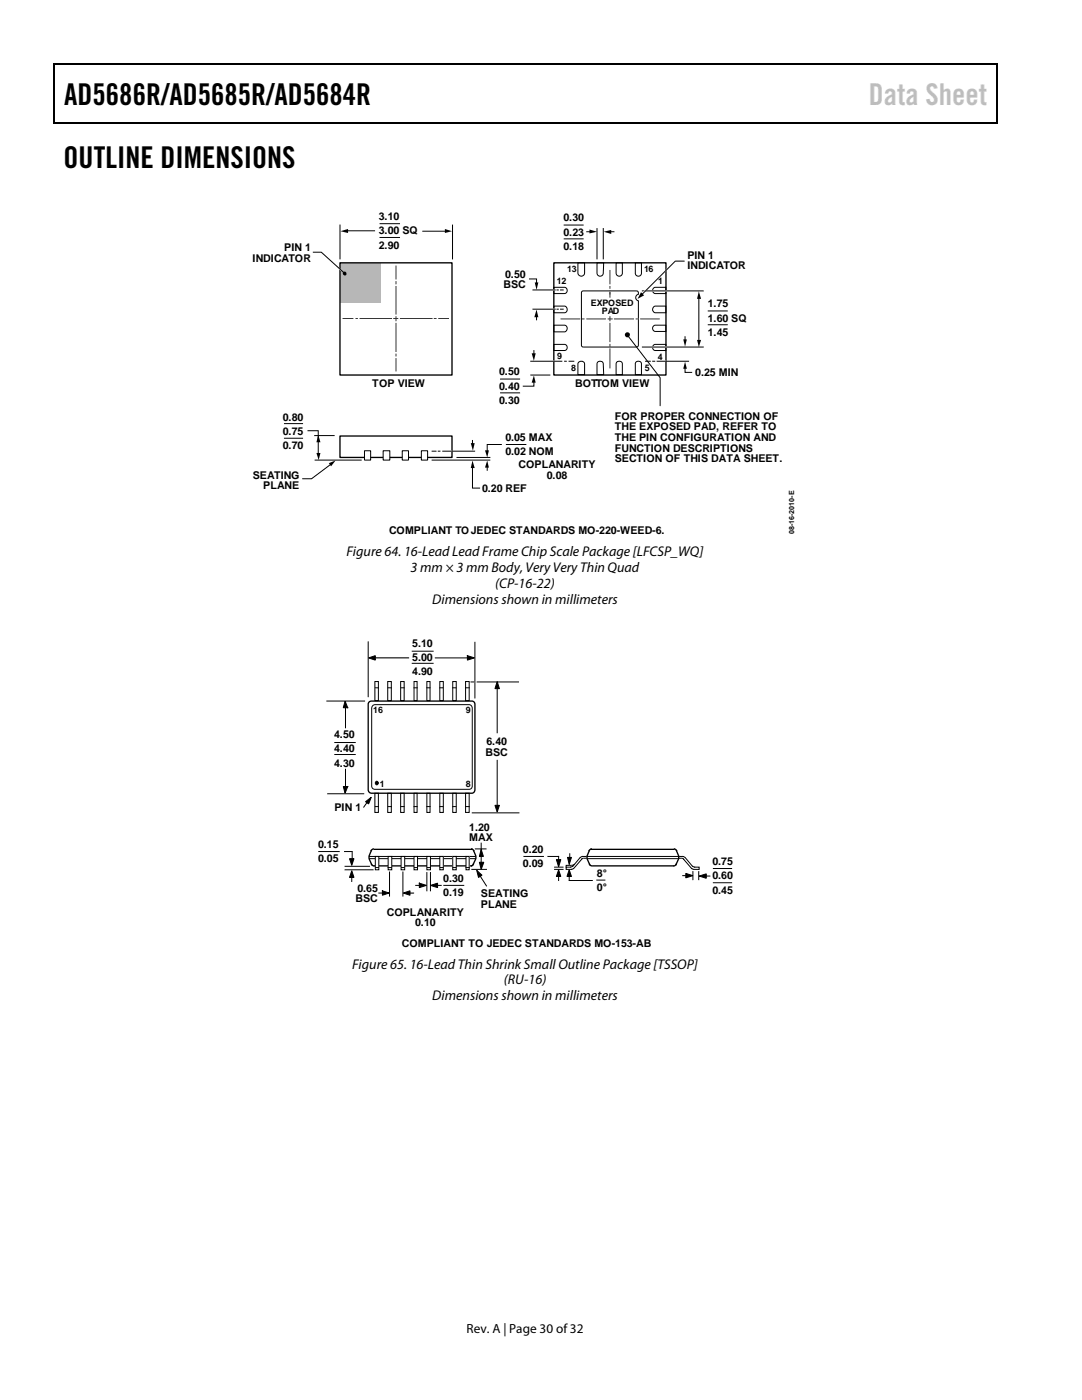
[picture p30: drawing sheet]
<svg xmlns="http://www.w3.org/2000/svg" width="216mm" height="279mm" viewBox="0 0 216 279" stroke-linecap="round" stroke-linejoin="round" font-family="sans-serif">
<defs><g id="words">
<g font-size="6">
<text x="12.8" y="21">AD5686R/AD5685R/AD5684R</text>
<text x="12.7" y="33.6">OUTLINE DIMENSIONS</text>
</g>
<text font-size="6" fill="#c0c0c0" x="173.3" y="21">Data Sheet</text>
<g font-size="2.8">
<text x="69.1" y="111">Figure 64. 16-Lead Lead Frame Chip Scale Package [LFCSP_WQ]</text>
<text x="81.9" y="114.2">3 mm × 3 mm Body, Very Very Thin Quad</text>
<text x="98.8" y="117.3">(CP-16-22)</text>
<text x="86.3" y="120.5">Dimensions shown in millimeters</text>
<text x="70.3" y="193.3">Figure 65. 16-Lead Thin ShrinkSmall Outline Package [TSSOP]</text>
<text x="100.5" y="196.5">(RU-16)</text>
<text x="86.3" y="199.6">Dimensions shown in millimeters</text>
</g>
<text font-size="2.6" x="93.1" y="266">Rev. A | Page 30 of 32</text>
<g font-size="2.1">
<text x="75.6" y="43.9">3.10</text>
<text x="75.6" y="46.8">3.00 SQ</text>
<text x="112.5" y="44.2">0.30</text>
<text x="112.5" y="47">0.23</text>
<text x="50.4" y="52.2">INDICATOR</text>
<text x="56.7" y="50.1">PIN 1</text>
<text x="75.6" y="49.6">2.90</text>
<text x="112.5" y="49.9">0.18</text>
<text x="137.2" y="53.7">INDICATOR</text>
<text x="137.2" y="51.6">PIN 1</text>
<text x="100.5" y="57.6">BSC</text>
<text x="100.8" y="55.4">0.50</text>
<text x="141.2" y="61.3">1.75</text>
<text x="141.2" y="64.2">1.60 SQ</text>
<text x="141.2" y="67">1.45</text>
<text x="74.3" y="77.3">TOP VIEW</text>
<text x="99.6" y="74.9">0.50</text>
<text x="99.6" y="77.8">0.40</text>
<text x="114.8" y="77.3">BOTTOM VIEW</text>
<text x="138.7" y="75.1">0.25 MIN</text>
<text x="56.4" y="83.9">0.80</text>
<text x="99.6" y="80.6">0.30</text>
<text x="122.7" y="83.8">FOR PROPER CONNECTION OF</text>
<text x="56.4" y="86.8">0.75</text>
<text x="56.4" y="89.6">0.70</text>
<text x="100.8" y="88">0.05 MAX</text>
<text x="122.7" y="85.9">THE EXPOSED PAD, REFER TO</text>
<text x="122.7" y="88">THE PIN CONFIGURATION AND</text>
<text x="50.4" y="95.5">SEATING</text>
<text x="100.8" y="90.9">0.02 NOM</text>
<text x="103.5" y="93.4">COPLANARITY</text>
<text x="109.1" y="95.5">0.08</text>
<text x="122.7" y="90.2">FUNCTION DESCRIPTIONS</text>
<text x="122.7" y="92.3">SECTION OF THIS DATA SHEET.</text>
<text x="52.5" y="97.7">PLANE</text>
<text x="96.2" y="98.2">0.20 REF</text>
<text x="77.6" y="106.6">COMPLIANT TOJEDEC STANDARDS MO-220-WEED-6.</text>
<text x="82.3" y="129.1">5.10</text>
<text x="82.3" y="132">5.00</text>
<text x="82.3" y="134.8">4.90</text>
<text x="66.7" y="147.3">4.50</text>
<text x="97.1" y="148.7">6.40</text>
<text x="66.7" y="150.2">4.40</text>
<text x="66.7" y="153">4.30</text>
<text x="96.9" y="150.9">BSC</text>
<text x="66.7" y="161.9">PIN 1</text>
<text x="93.6" y="165.8">1.20</text>
<text x="93.6" y="167.9">MAX</text>
<text x="63.5" y="169.3">0.15</text>
<text x="63.5" y="172.1">0.05</text>
<text x="104.4" y="170.3">0.20</text>
<text x="104.4" y="173.1">0.09</text>
<text x="142.2" y="172.7">0.75</text>
<text x="71.3" y="177.9">0.65</text>
<text x="88.4" y="175.9">0.30</text>
<text x="88.4" y="178.8">0.19</text>
<text x="96" y="179">SEATING</text>
<text x="119.1" y="175">8°</text>
<text x="119.1" y="177.9">0°</text>
<text x="142.2" y="175.5">0.60</text>
<text x="142.2" y="178.3">0.45</text>
<text x="71" y="180.1">BSC</text>
<text x="77.2" y="182.7">COPLANARITY</text>
<text x="82.8" y="184.8">0.10</text>
<text x="96" y="181.1">PLANE</text>
<text x="80.2" y="189">COMPLIANT TO JEDEC STANDARDS MO-153-AB</text>
</g>
<g font-size="1.8">
<text x="111.1" y="56.7">12</text>
<text x="113.2" y="54.3">13</text>
<text x="128.5" y="54.3">16</text>
<text x="131.3" y="56.6">1</text>
<text x="117.9" y="61">EXPOSED</text>
<text x="120.1" y="62.6">PAD</text>
<text x="111.2" y="71.7">9</text>
<text x="131.3" y="71.8">4</text>
<text x="114" y="74.1">8</text>
<text x="128.7" y="74">5</text>
<text x="74.5" y="142.3">16</text>
<text x="92.9" y="142.4">9</text>
<text x="75.8" y="157.1">1</text>
<text x="92.9" y="157.1">8</text>
</g>
<text font-size="1.4" x="158.5" y="106.6" transform="rotate(-90 158.5 106.6)">08-16-2010-E</text>
</g></defs>
<path d="M10.7 12.7h.2v1h-.2zM198.9 12.7h.2v1h-.2zM198.9 12.7h.2v.3h-.2zM133.2 24.4h.3v.3h-.3zM198.9 24.4h.2v.3h-.2z" fill="#000"/>
<path d="M10.7 12.8h188.2M10.8 13.7v11M199 13.7v11M198.9 24.5h-188.2" fill="none" stroke="#000" stroke-width=".25"/>
<path d="M75.7 44.6h4.1M75.7 47.4h4.1M112.5 44.9h4M112.5 47.7h4M141.2 62.1h4M141.2 64.8h4" fill="none" stroke="#000" stroke-width=".2"/>
<path d="M68 52.6h8v7.9h-8z" fill="#b5b7b9"/>
<g fill="none" stroke="#000" stroke-width=".2">
<path d="M67.8 44.9v6.8M90.3 44.9v6.8M105.6 55.7h1.5v.9M99.8 75.6h4M99.8 78.4h4M105.8 74.8h4M106.5 76.1v1h-2.2M106.5 69.9v.9M107.1 63v.9M62.8 91.8h9.4M66.1 92.6l-3.9 2.9h-1.9M86.1 91.8h11.7"/>
<path d="M91.2 91.3h6.5M94.3 87.9v.8M94.3 93.2v4.2h1.5M97.2 93.1v.8M100.1 88.7h-2.9v1.4M100.9 88.7h4.1"/>
</g>
<path d="M67.8 87h22.4v4.3h-22.4z" fill="none" stroke="#000" stroke-width=".27"/>
<path d="M106.7 56.4h.7l-.3 1.5zM106.1 70.5h.8l-.4 1.5zM106.5 74.9l.4 1.5h-.8zM107.1 61.8l.3 1.5h-.8zM65.6 92.4l1.4-.5-.9 1.2zM93.9 88.4h.8l-.3 1.6zM94.3 91.9l.4 1.5h-.8zM96.8 89.9h.8l-.4 1.4zM97.2 91.9l.4 1.4h-.8z" fill="#000"/>
<path d="M139.4 59.4v8.7" fill="none" stroke="#010101" stroke-width=".2"/>
<g fill="#010101">
<path d="M139.4 58.1l.5 1.5h-.8z"/>
<path d="M139.1 67.8h.8l-.5 1.5z"/>
</g>
<path d="M61.4 86h2.1v2.1M63.5 88v2.7" fill="none" stroke="#000" stroke-width=".2"/>
<path d="M63.1 90.4h.8l-.3 1.4zM63.5 86.8l.4 1.5h-.8z" fill="#000"/>
<path d="M84.3 46.1h4.7" fill="none" stroke="#010101" stroke-width=".2"/>
<path d="M88.8 45.7l1.4 .4-1.4 .4z" fill="#010101"/>
<path d="M69.2 46.1h5.6" fill="none" stroke="#010101" stroke-width=".2"/>
<path d="M67.9 46.1l1.5-.4v.8z" fill="#010101"/>
<path d="M67.8 52.5h22.4v22.3h-22.4zM110.5 52.5h22.4v22.3h-22.4z" fill="none" stroke="#000" stroke-width=".27"/>
<path d="M67.6 53.5l.5 .5M110.3 57.9h.5M110.3 61.7h.5M121.8 64.8v.3" fill="none" stroke="#fff" stroke-width=".27"/>
<g fill="none" stroke="#000" stroke-width=".2">
<path d="M62.4 50.3h1.7l4.7 4.3M106.3 57.9h4.5M110.5 57.3h2.1a.63 .63 0 0 1 .6 .7 .63 .63 0 0 1-.6 .6h-2.1zM111.1 57.9h.3M111.8 57.9h.6M115.3 52.5h1.3v2a.67 .67 0 0 1-.6 .6 .67 .67 0 0 1-.7-.6zM119.1 52.5h1.4l-.1 2a.62 .62 0 0 1-.6 .6 .62 .62 0 0 1-.7-.6zM122.9 52.5h1.3v2a.62 .62 0 0 1-.6 .6 .62 .62 0 0 1-.7-.6zM126.8 52.5h1.2v2a.61 .61 0 0 1-.6 .6 .61 .61 0 0 1-.6-.6zM130.4 57.5l.3-.2h2.2v1.3h-2.2a.63 .63 0 0 1-.3-1.1zM106.3 61.7h4.5M110.5 68.7h2.1a.62 .62 0 0 1 .6 .6 .62 .62 0 0 1-.6 .7h-2.1z"/>
<path d="M110.5 64.9h2.1a.68 .68 0 0 1 .6 .7 .68 .68 0 0 1-.6 .6h-2.1zM110.5 61.1h2.1a.68 .68 0 0 1 .6 .7 .68 .68 0 0 1-.6 .6h-2.1zM111.1 61.7h.3M111.8 61.7h.6M115.5 72.2l.5-.1a.59 .59 0 0 1 .6 .5v2.2h-1.3v-2.2zM119.3 72.2l.4-.1a.54 .54 0 0 1 .7 .5l.1 2.2h-1.4v-2.2zM123.1 72.2l.2-.1a.62 .62 0 0 1 .9 .5v2.2h-1.3v-2.2zM126.9 72.2l.2-.1a.62 .62 0 0 1 .9 .5v2.2h-1.2v-2.2zM130.4 61.3l.3-.2h2.2v1.3h-2.2a.69 .69 0 0 1-.3-1.1zM130.5 68.8l2.4-.1v1.3h-2.2a.63 .63 0 0 1-.5-.5 .63 .63 0 0 1 .3-.7zM130.5 65l2.4-.1v1.2h-2.2a.64 .64 0 0 1-.5-.5 .64 .64 0 0 1 .3-.6z"/>
</g>
<circle cx="68.8" cy="54.6" r=".37" fill="#000"/>
<path d="M129.9 69.3h3.6z" fill="#fff"/>
<path d="M129.9 69.3h3.6" fill="none" stroke="#fff" stroke-width=".27"/>
<path d="M129.8 58.1h3.6z" fill="#fff"/>
<path d="M129.8 58.1h3.6" fill="none" stroke="#fff" stroke-width=".27"/>
<path d="M117 46.2h.9M119.1 45.6v6.1M120.4 45.6v6.1M121.7 46.2h.9M128.1 58.1h12.3M128.1 69.3h12.3" fill="none" stroke="#000" stroke-width=".2"/>
<path d="M117.6 45.8l1.5 .4-1.5 .4zM120.5 46.2l1.5-.3v.8z" fill="#000"/>
<g fill="#fff" stroke="#000" stroke-width=".2">
<path d="M72.7 90h1.3v1.8h-1.3z"/>
<path d="M76.5 90h1.3v1.8h-1.3z"/>
<path d="M80.3 90h1.2v1.8h-1.2z"/>
<path d="M84.1 90h1.2v1.8h-1.2z"/>
</g>
<g fill="none" stroke="#000" stroke-width=".2">
<path d="M116.2 58.1h10.8l.3 .1 .1 .6a.69 .69 0 0 0-.5 .6 .69 .69 0 0 0 .5 .7v8.8l-.2 .3-10.8 .1-.2-.1-.2-.3v-10.5zM136.6 52.1h-1.9l-6.7 6.8M105.8 72.1h6.4M112.6 72.1h.5M113.5 72.1h1.1M125.2 66.8l6.5 8.6v5.6M128.7 72.1h1.2M130.1 72.1h.6M131 72.1h6.5M136.7 73.3v1h1.4M136.7 67.2v.8M56.7 84.5h3.8"/>
<path d="M56.7 87.5h3.8M62.7 86.9h4.1M86.1 90h1M87.4 90h.5M88.2 90h6.6M73.5 128.1v10.9M74.8 136h.7v3.8h-.7zM74.9 137.3h.6M77.4 136h.7v3.8h-.7zM77.4 137.3h.7M79.9 136h.7v3.8h-.7zM80 137.3h.6"/>
<path d="M82.6 136h.6v3.8h-.6zM82.6 137.3h.6M85.2 136h.6v3.8h-.6zM85.2 137.3h.6M87.8 136h.7v3.8h-.7zM87.8 137.3h.6M90.3 136h.7v3.8h-.7zM90.3 137.3h.7M92.9 136h.7v3.8h-.7zM92.9 137.3h.7M94 136.1h.5M94.8 128.2v11.1"/>
<path d="M95.2 136.1h8.3M73.5 159.8l-.9 1.3M74.4 140.9l.4-.3h18.2a.93 .93 0 0 1 1.2 .8v14.4a1.67 1.67 0 0 1-.3 1.7h-18.2a1.37 1.37 0 0 1-1.5-.4v-15.7zM74.8 158.3h.7v3.8h-.7zM77.4 158.3h.7v3.8h-.7zM79.9 158.3h.7v3.8h-.7zM82.6 158.3h.6v3.8h-.6zM85.2 158.3h.6v3.8h-.6zM87.8 158.3h.7v3.8h-.7zM90.3 158.3h.7v3.8h-.7zM92.9 158.3h.7v3.8h-.7zM73.7 171.4h21.1"/>
<path d="M73.7 170.9h21.1M74.9 161h.6M77.4 161h.7M80 161h.6M82.6 161h.6M85.2 161h.6M87.8 161h.6M90.3 161h.7M92.9 161h.7M94.2 162.2h9.3"/>
</g>
<path d="M121.7 58.2v.3M133.1 53.7l-5 5M110.3 72.1h.4M116.3 63.6h.2M121.7 68.8v.2M126.9 63.6h.3M132.5 72.1h.5M89.9 90h.4" fill="none" stroke="#fff" stroke-width=".27"/>
<g fill="#000">
<path d="M127.9 58.3l.6 .6-1.3 .7zM136.3 67.7h.8l-.4 1.5zM136.7 72.2l.4 1.4h-.8z"/>
<circle cx="125.2" cy="66.8" r=".51"/>
</g>
<g fill="none" stroke="#333" stroke-width=".2">
<path d="M79 53.1v2.6M79 56.2v.4M79 57.2v5.5M121.7 54v2.6M121.7 57.2v.3M121.7 58.1v1.2M68.5 63.6h1.9M71 63.6h.3M71.8 63.6h6.3M78.6 63.6h.8M79 63.2v.8M79 64.5v5.6"/>
<path d="M79 70.7v.3M79 71.6v2.4M79.9 63.6h6.3M86.7 63.6h.3M87.5 63.6h2M112 63.6h3.7M116.2 63.6h.3M117.1 63.6h3.7M121.3 63.6h.9M121.7 63.2v.8M121.7 64.5v3.7M121.7 68.7v.5"/>
<path d="M121.7 69.6v3.8M122.6 63.6h3.8M126.9 63.6h.3M127.8 63.6h3.8"/>
</g>
<path d="M73.7 140.1l.5-.2h19.3a.98 .98 0 0 1 1.3 .6v16.1a1.68 1.68 0 0 1-.4 1.6l-18.7 .1a3 3 0 0 1-2-.2l-.2-.5v-9.3v-7.8zM74.1 169.8l-.5 1v.6l.6 1.1M74.1 172.4l.1 .2 .5 .2h19.4M74.6 169.4l-.4 .2-.2 .3M74.7 169.5h19.5M94 169.4l.4 .2 .2 .3M94.5 169.8l.5 1v.6l-.6 1.1M94.5 172.4l-.1 .2-.4 .2" fill="none" stroke="#000" stroke-width=".27"/>
<g fill="#000" stroke="#000" stroke-width=".2">
<path d="M72.9 160l1.2-.9-.5 1.3z"/>
<circle cx="75.2" cy="156.3" r=".33"/>
</g>
<path d="M77.4 170.9h.8v2.7h-.8z" fill="#fff"/>
<path d="M77.4 170.9h.8v2.7h-.8zM77.4 173.1h.7" fill="none" stroke="#000" stroke-width=".2"/>
<path d="M80 170.9h.8v2.7h-.8z" fill="#fff"/>
<path d="M80 170.9h.8v2.7h-.8zM80.1 173.1h.5" fill="none" stroke="#000" stroke-width=".2"/>
<path d="M82.6 170.9h.7v2.7h-.7z" fill="#fff"/>
<path d="M82.6 170.9h.7v2.7h-.7zM82.7 173.1h.5" fill="none" stroke="#000" stroke-width=".2"/>
<path d="M85.2 170.9h.7v2.7h-.7z" fill="#fff"/>
<path d="M85.2 170.9h.7v2.7h-.7zM85.3 173.1h.5" fill="none" stroke="#000" stroke-width=".2"/>
<path d="M87.8 170.9h.7v2.7h-.7z" fill="#fff"/>
<path d="M87.8 170.9h.7v2.7h-.7zM87.8 173.1h.6" fill="none" stroke="#000" stroke-width=".2"/>
<path d="M90.3 170.9h.7v2.7h-.7z" fill="#fff"/>
<path d="M90.3 170.9h.7v2.7h-.7zM90.4 173.1h.6" fill="none" stroke="#000" stroke-width=".2"/>
<path d="M93 170.9h.6v2.7h-.6z" fill="#fff"/>
<g fill="none" stroke="#000" stroke-width=".2">
<path d="M68.9 172.9h4.8M68.9 173.6h5.5M70.2 174.7v1.2M70.3 169.9v2.2M75.6 178.2h1.4M76.3 177.8l1.3 .4-1.3 .5zM77.7 174v4.8M80.4 174v4.8M81.1 178.2h1.4M83 176.7h1.4M83.7 176.3l1.4 .4-1.4 .4zM85.2 174.1v3.7"/>
<path d="M85.9 174.1v3.7M86.6 176.7h1.4M93 170.9h.6v2.7h-.6zM93 173.1h.6M94.1 173.5h3M94.8 169.4h2.2M95.7 172.1h.8l-.5 1.4zM95.7 174.6l1.4 2.2M96 168.3v4.6M96 169.5l.5 1.4h-.8zM114.7 172.4l-.7 .3"/>
</g>
<path d="M70.2 173.8l.4 1.3h-.9zM69.7 171.4h.9l-.4 1.3zM80.5 178.2l1.3-.4v.9zM85.9 176.7l1.4-.4v.8zM95.1 173.7l1.1 1-.7 .4z" fill="#000" stroke="#000" stroke-width=".2"/>
<path d="M96 169.5l.5 1.4h-.8zM95.7 172.1h.8l-.5 1.4z" fill="#000"/>
<g fill="#000">
<path d="M76.3 177.8l1.3 .4-1.3 .5zM81.1 178.2h1.4z"/>
<path d="M83.7 176.3l1.4 .4-1.4 .4zM86.6 176.7h1.4z"/>
</g>
<path d="M113 172.7h.9l-.9 .4z" fill="#fff"/>
<g fill="none" stroke="#000" stroke-width=".2">
<path d="M65.2 139.9h7.5M68.9 139.9l.5 1.3h-.9zM74.3 131.3h7.2M82.3 130h4.1M82.3 132.4h4.1M86.9 131.3h6.6M93.3 130.9l1.4 .4-1.4 .4zM99.2 136.9v9.3M65.4 158.4h7.2M66.8 148.2h4.1M66.8 150.6h4.1M68.5 157h.9l-.5 1.3z"/>
<path d="M68.9 140.4v4.8M68.9 153.5v4.6M99.2 151.7v9.6M63.6 169.9h4.1M88.6 176.7h3.9M104.5 170.9h3.9M110.7 173.1h1.7M110.7 173.5h1.7M111.5 170.9v1.4M111.5 174.5v1.2M113.6 175.7h4.6M113.6 174.3v1.3"/>
<path d="M113.7 170.4v1.4M113.9 173.1h-.9v.4h1M113.9 172.7h-.9v.4M114.3 172.8l-.5 .3M114.5 173.2l-.6 .3M116.1 171.5l-1.6 1.8M116.4 171.3l-.4 .3M116.5 171.3h.5M117 170.9l-1.1 .1-1.6 1.9M117.2 170.9h18.1M117.2 171.4h18.1M119.1 175.6h1.6"/>
<path d="M135.5 170.9l1.1 .1 1.6 1.9M135.5 171.3h.5M136 171.3l.5 .3M136.2 174.8h1.4M136.4 171.5l1.6 1.8M138.2 172.8l.5 .3M138.3 173.9v1.7M138.6 173.1h.9v.4h-1.2l-.3-.3M139.4 173.9v1.7M140.2 174.8h1.4M142.3 173.3h3.7M142.3 176.2h3.7"/>
</g>
<path d="M117.6 169.8l-.5 1v.6l.6 1.1M117.6 172.4l.1 .2 .5 .2M117.9 169.5h16.6M118.1 169.4l-.4 .2-.2 .3M134.5 169.4l.4 .2 .2 .3M135 169.8l.4 1v.6l-.5 1.1M135 172.4l-.1 .2-.5 .2h-16.1" fill="none" stroke="#000" stroke-width=".27"/>
<path d="M73.6 131.3l1.3-.4v.8zM99.2 136l.5 1.4h-.9zM98.8 160.7h.9l-.5 1.4zM111.5 173.6l.4 1.3h-.9zM111 171.6h.9l-.4 1.4zM113.6 173.6l.4 1.3h-.9zM113.2 171.1h.8l-.4 1.4zM136.8 174.3l1.5 .5-1.5 .4zM139.5 174.8l1.4-.4v.9z" fill="#000" stroke="#000" stroke-width=".2"/>
<path d="M93.3 130.9l1.4 .4-1.4 .4zM74.3 131.3h7.2z" fill="#000"/>
<path d="M68.5 157h.9l-.5 1.3zM68.9 139.9l.5 1.3h-.9z" fill="#000"/>
<path d="M74.9 170.9h.7v2.7h-.7z" fill="#fff"/>
<path d="M68.7 169.9h1.5M74.9 170.9h.7v2.7h-.7zM75 173.1h.5M109.3 170.9h2.2" fill="none" stroke="#000" stroke-width=".2"/>
<use href="#words"/>
</svg>
